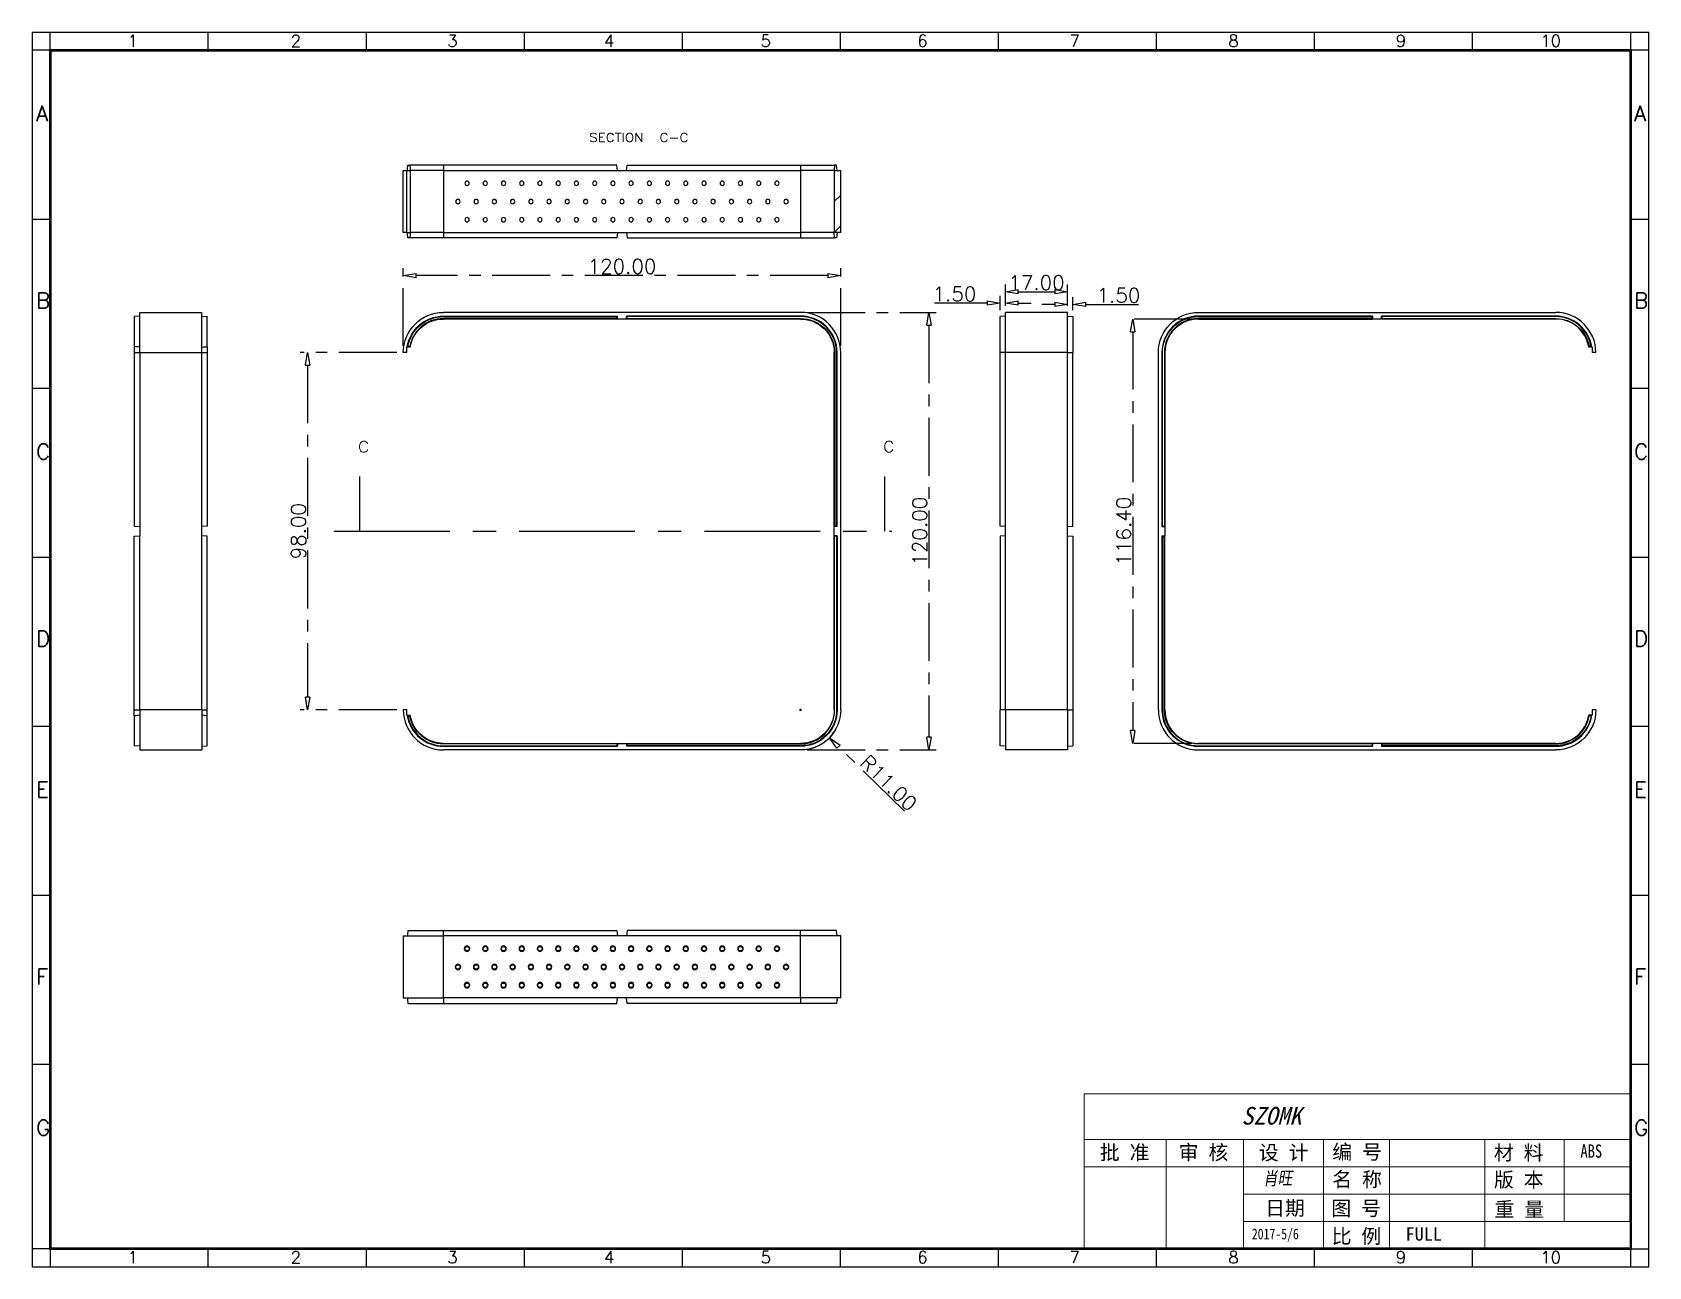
# Model space of a CAD drawing. Header units: millimetres. Extents: x 5867 to 6310, y 376 to 714.
import ezdxf

# ---------------------------------------------------------------- set-up
doc = ezdxf.new("R2010")
doc.units = ezdxf.units.MM
doc.header["$LTSCALE"] = 0.5
doc.linetypes.add('CENTER', pattern=[50.8, 31.75, -6.35, 6.35, -6.35])
doc.layers.add('111', color=7, linetype='Continuous', true_color=0xffffff)
doc.layers.add('112', color=7, linetype='Continuous', true_color=0xffffff)
doc.layers.add('A1_KUANG', color=7, linetype='Continuous')
doc.layers.add('A4_KUANG', color=7, linetype='Continuous')
doc.layers.add('BORDER', color=4, linetype='Continuous', lineweight=20)
doc.layers.add('core', color=7, linetype='Continuous', lineweight=20)
doc.styles.add('blockfont', font='simplex.shx', dxfattribs={"bigfont": 'bigfont'})
doc.styles.get("Standard").update_dxf_attribs({"font": 'txt', "bigfont": 'gbcbig.shx'})
doc.styles.add('仿宋', font='NSimSun.ttf')
doc.styles.add('黑体', font='SIMHEI.TTF', dxfattribs={"height": 2.5})
doc.dimstyles.new('VT-4.00', dxfattribs={"dimtxt": 4, "dimasz": 3.5, "dimexe": 2, "dimexo": 1.8, "dimgap": 0.5, "dimtad": 1, "dimzin": 0, "dimdsep": 46, "dimtxsty": 'Standard', "dimblk": 'CLOSEDBLANK', "dimcen": 0.3, "dimclrd": 1, "dimclre": 1, "dimclrt": 7, "dimadec": 1, "dimazin": 0, "dimtfac": 1, "dimtofl": 0, "dimtmove": 0, "dimatfit": 3, "dimldrblk": 'CLOSEDBLANK', "dimfxl": 0, "dimtolj": 1, "dimtzin": 0, "dimarcsym": 0})

msp = doc.modelspace()

# ---------------------------------------------------------------- texts
at = {"lineweight": 0, "style": '仿宋'}
for s, p in [('批 准', (6159.469, 405.021)), ('审 核', (6181.097, 405.021)), ('设 计', (6203.092, 404.981)), ('编 号', (6223.237, 405.164)), ('材 料', (6267.541, 404.946)), ('名 称', (6223.237, 397.637)), ('版 本', (6267.576, 397.543)), ('日期', (6204.823, 389.773)), ('图 号', (6222.986, 389.69)), ('重 量', (6267.723, 389.433)), ('比 例', (6223.065, 382.057))]:
    msp.add_text(s, height=3.9968, dxfattribs=at).set_placement(p)
at = {"color": 3, "lineweight": 0, "style": '仿宋', "width": 0.8}
for s, height, p in [('ABS', 3.6537, (6291.307, 405.567)), ('2017-5/6', 2.9595, (6201.172, 383.19))]:
    msp.add_text(s, height=height, dxfattribs=at).set_placement(p)
at = {"color": 4, "lineweight": 0, "style": '仿宋', "oblique": 10, "width": 0.8}
msp.add_text('肖旺', height=3.6537, rotation=1, dxfattribs=at).set_placement((6204.302, 398.061))
at = {"color": 3, "lineweight": 0, "style": '仿宋'}
msp.add_text('FULL', height=3.6537, dxfattribs=at).set_placement((6243.366, 382.833))
at = {"layer": '112', "color": 7, "style": 'blockfont'}
for s, height, width, p in [('SECTION ', 2.3813, 1.142, (6019.418, 684.215)), ('C-C', 2.38, 1.142, (6038.712, 684.215)), ('C', 3, 1.153, (5955.958, 599.062)), ('C', 3, 1.153, (6100.024, 599.113))]:
    msp.add_text(s, height=height, dxfattribs=dict(at, width=width)).set_placement(p)
at = {"layer": 'BORDER', "color": 1, "lineweight": 0, "style": '黑体', "oblique": 15}
msp.add_text('SZOMK', height=4.8297, dxfattribs=at).set_placement((6198.334, 414.659))

# ---------------------------------------------------------------- blocks, each defined once
blk = doc.blocks.new('A$C3291225B')
at = {"layer": 'A4_KUANG'}
for p, q in [((2.87, 194.15), (2.87, 197.01)), ((28.09, 194.15), (28.09, 197.01)), ((53.32, 194.15), (53.32, 197.01)), ((78.54, 194.15), (78.54, 197.01)), ((103.77, 194.15), (103.77, 197.01)), ((129, 194.15), (129, 197.01)), ((154.22, 194.15), (154.22, 197.01)), ((179.45, 194.15), (179.45, 197.01)), ((204.67, 194.15), (204.67, 197.01)), ((229.9, 194.15), (229.9, 197.01)), ((255.13, 194.15), (255.13, 197.01)), ((255.14, 0), (255.14, 197.01)), ((2.87, 194.15), (0, 194.15)), ((2.87, 194.15), (2.87, 0)), ((258, 194.15), (2.87, 194.15)), ((2.87, 167.16), (0, 167.16)), ((257.99, 167.16), (255.13, 167.16)), ((2.87, 140.18), (0, 140.18)), ((257.99, 140.18), (255.13, 140.18)), ((2.87, 113.2), (0, 113.2)), ((257.99, 113.2), (255.13, 113.2)), ((2.87, 86.22), (0, 86.22)), ((257.99, 86.22), (255.13, 86.22)), ((2.87, 59.24), (0, 59.24)), ((257.99, 59.24), (255.13, 59.24)), ((2.87, 32.25), (0, 32.25)), ((257.99, 32.25), (255.13, 32.25)), ((2.87, 2.87), (0, 2.87)), ((2.87, 2.87), (258, 2.87)), ((28.09, 0), (28.09, 2.87)), ((53.32, 0), (53.32, 2.87)), ((78.54, 0), (78.54, 2.87)), ((103.77, 0), (103.77, 2.87)), ((129, 0), (129, 2.87)), ((154.22, 0), (154.22, 2.87)), ((179.45, 0), (179.45, 2.87)), ((204.67, 0), (204.67, 2.87)), ((229.9, 0), (229.9, 2.87))]:
    blk.add_line(p, q, dxfattribs=at)
at = {"layer": 'A4_KUANG', "color": 8}
blk.add_lwpolyline([(258, 0), (258, 197.01), (0, 197.01), (0, 0)], close=True, dxfattribs=at)
at = {"layer": 'A4_KUANG', "const_width": 0.4}
blk.add_lwpolyline([(2.87, 2.87), (2.87, 194.15), (255.13, 194.15), (255.14, 2.87), (2.87, 2.87)], dxfattribs=at)
at = {"layer": 'A4_KUANG'}
for s, height, p in [('1', 1.91, (15.22, 194.69)), ('2', 1.91, (41.25, 194.69)), ('3', 1.91, (66.25, 194.69)), ('4', 1.91, (91.25, 194.69)), ('5', 1.91, (116.25, 194.69)), ('6', 1.91, (141.26, 194.69)), ('7', 1.91, (165.57, 194.69)), ('8', 1.91, (190.91, 194.69)), ('9', 1.91, (217.64, 194.69)), ('10', 1.91, (240.72, 194.69)), ('A', 2.48, (0.59, 182.82)), ('A', 2.48, (255.71, 182.82)), ('B', 2.48, (0.59, 152.97)), ('B', 2.48, (255.71, 152.97)), ('C', 2.48, (0.59, 128.85)), ('C', 2.48, (255.71, 128.85)), ('D', 2.48, (0.59, 99.01)), ('D', 2.48, (255.71, 99.01)), ('E', 2.48, (0.59, 74.89)), ('E', 2.48, (255.71, 74.89)), ('F', 2.48, (0.59, 45.04)), ('F', 2.48, (255.71, 45.04)), ('G', 2.48, (0.59, 20.93)), ('G', 2.48, (255.71, 20.93)), ('1', 1.91, (15.22, 0.54)), ('2', 1.91, (41.25, 0.54)), ('3', 1.91, (66.25, 0.54)), ('4', 1.91, (91.25, 0.54)), ('5', 1.91, (116.25, 0.54)), ('6', 1.91, (141.26, 0.54)), ('7', 1.91, (165.57, 0.54)), ('8', 1.91, (190.91, 0.54)), ('9', 1.91, (217.64, 0.54)), ('10', 1.91, (240.72, 0.54))]:
    blk.add_text(s, height=height, dxfattribs=at).set_placement(p)
blk = doc.blocks.new('_ClosedBlank')
at = {"color": 0, "linetype": 'ByBlock', "lineweight": -2}
for p, q in [((-1, 0.17), (0, 0)), ((-1, 0.17), (-1, -0.17)), ((0, 0), (-1, -0.17))]:
    blk.add_line(p, q, dxfattribs=at)
blk = doc.blocks.new('*D2')
at = {"layer": 'core', "color": 1, "linetype": 'CENTER', "lineweight": -2}
for p, q in [((5966.62, 626.41), (5940.16, 626.41)), ((5942.16, 622.91), (5942.16, 531.91)), ((5966.62, 528.41), (5940.16, 528.41))]:
    blk.add_line(p, q, dxfattribs=at)
at = {"layer": 'Defpoints', "color": 0, "linetype": 'CENTER'}
for p in [(5968.42, 626.41), (5942.16, 528.41), (5968.42, 528.41)]:
    blk.add_point(p, dxfattribs=at)
at = {"layer": 'core', "color": 1, "linetype": 'CENTER', "lineweight": -2, "xscale": 3.5, "yscale": 3.5, "zscale": 3.5}
for p, rotation in [((5942.16, 626.41), 90), ((5942.16, 528.41), 270)]:
    blk.add_blockref('_ClosedBlank', p, dxfattribs=dict(at, rotation=rotation))
at = {"layer": 'core', "color": 7, "linetype": 'CENTER', "insert": (5939.66, 577.41), "char_height": 4, "attachment_point": 5, "rotation": 90}
blk.add_mtext('\\A1;98.00', dxfattribs=at)
blk = doc.blocks.new('*D3')
at = {"layer": 'core', "color": 1, "linetype": 'CENTER', "lineweight": -2}
for p, q in [((6079.21, 637.41), (6114.58, 637.41)), ((6112.58, 633.91), (6112.58, 520.91)), ((6079.21, 517.41), (6114.58, 517.41))]:
    blk.add_line(p, q, dxfattribs=at)
at = {"layer": 'Defpoints', "color": 0, "linetype": 'CENTER'}
for p in [(6077.41, 637.41), (6077.41, 517.41), (6112.58, 517.41)]:
    blk.add_point(p, dxfattribs=at)
at = {"layer": 'core', "color": 1, "linetype": 'CENTER', "lineweight": -2, "xscale": 3.5, "yscale": 3.5, "zscale": 3.5}
for p, rotation in [((6112.58, 637.41), 90), ((6112.58, 517.41), 270)]:
    blk.add_blockref('_ClosedBlank', p, dxfattribs=dict(at, rotation=rotation))
at = {"layer": 'core', "color": 7, "linetype": 'CENTER', "insert": (6110.08, 577.41), "char_height": 4, "attachment_point": 5, "rotation": 90}
blk.add_mtext('\\A1;120.00', dxfattribs=at)
blk = doc.blocks.new('*D4')
at = {"layer": 'core', "color": 1, "linetype": 'CENTER', "lineweight": -2}
for p, q in [((5968.42, 628.21), (5968.42, 649.54)), ((6084.91, 647.54), (5971.92, 647.54)), ((6088.41, 628.21), (6088.41, 649.54))]:
    blk.add_line(p, q, dxfattribs=at)
at = {"layer": 'Defpoints', "color": 0, "linetype": 'CENTER'}
for p in [(5968.42, 647.54), (5968.42, 626.41), (6088.41, 626.41)]:
    blk.add_point(p, dxfattribs=at)
at = {"layer": 'core', "color": 1, "linetype": 'CENTER', "lineweight": -2, "xscale": 3.5, "yscale": 3.5, "zscale": 3.5, "rotation": 180}
blk.add_blockref('_ClosedBlank', (5968.42, 647.54), dxfattribs=at)
at = {"layer": 'core', "color": 1, "linetype": 'CENTER', "lineweight": -2, "xscale": 3.5, "yscale": 3.5, "zscale": 3.5}
blk.add_blockref('_ClosedBlank', (6088.41, 647.54), dxfattribs=at)
at = {"layer": 'core', "color": 7, "linetype": 'CENTER', "insert": (6028.42, 650.04), "char_height": 4, "attachment_point": 5}
blk.add_mtext('\\A1;120.00', dxfattribs=at)
blk = doc.blocks.new('*D5')
at = {"layer": 'core', "color": 1, "linetype": 'CENTER', "lineweight": -2}
for p, q in [((6133.61, 639.21), (6133.61, 645.08)), ((6137.11, 643.08), (6147.11, 643.08)), ((6150.61, 639.21), (6150.61, 645.08))]:
    blk.add_line(p, q, dxfattribs=at)
at = {"layer": 'Defpoints', "color": 0, "linetype": 'CENTER'}
for p in [(6150.61, 643.08), (6133.61, 637.41), (6150.61, 637.41)]:
    blk.add_point(p, dxfattribs=at)
at = {"layer": 'core', "color": 1, "linetype": 'CENTER', "lineweight": -2, "xscale": 3.5, "yscale": 3.5, "zscale": 3.5, "rotation": 180}
blk.add_blockref('_ClosedBlank', (6133.61, 643.08), dxfattribs=at)
at = {"layer": 'core', "color": 1, "linetype": 'CENTER', "lineweight": -2, "xscale": 3.5, "yscale": 3.5, "zscale": 3.5}
blk.add_blockref('_ClosedBlank', (6150.61, 643.08), dxfattribs=at)
at = {"layer": 'core', "color": 7, "linetype": 'CENTER', "insert": (6142.11, 645.58), "char_height": 4, "attachment_point": 5}
blk.add_mtext('\\A1;17.00', dxfattribs=at)
blk = doc.blocks.new('*D6')
at = {"layer": 'core', "color": 1, "linetype": 'CENTER', "lineweight": -2}
for p, q in [((6147.11, 639.61), (6143.61, 639.61)), ((6150.61, 639.21), (6150.61, 641.61)), ((6152.11, 638.08), (6152.11, 641.61)), ((6155.61, 639.61), (6170.11, 639.61))]:
    blk.add_line(p, q, dxfattribs=at)
at = {"layer": 'Defpoints', "color": 0, "linetype": 'CENTER'}
for p in [(6152.11, 639.61), (6150.61, 637.41), (6152.11, 636.28)]:
    blk.add_point(p, dxfattribs=at)
at = {"layer": 'core', "color": 1, "linetype": 'CENTER', "lineweight": -2, "xscale": 3.5, "yscale": 3.5, "zscale": 3.5}
blk.add_blockref('_ClosedBlank', (6150.61, 639.61), dxfattribs=at)
at = {"layer": 'core', "color": 1, "linetype": 'CENTER', "lineweight": -2, "xscale": 3.5, "yscale": 3.5, "zscale": 3.5, "rotation": 180}
blk.add_blockref('_ClosedBlank', (6152.11, 639.61), dxfattribs=at)
at = {"layer": 'core', "color": 7, "linetype": 'CENTER', "insert": (6164.61, 642.11), "char_height": 4, "attachment_point": 5}
blk.add_mtext('\\A1;1.50', dxfattribs=at)
blk = doc.blocks.new('*D7')
at = {"layer": 'core', "color": 1, "linetype": 'CENTER', "lineweight": -2}
for p, q in [((6128.61, 639.96), (6114.11, 639.96)), ((6132.11, 638.08), (6132.11, 641.96)), ((6133.61, 639.21), (6133.61, 641.96)), ((6137.11, 639.96), (6140.61, 639.96))]:
    blk.add_line(p, q, dxfattribs=at)
at = {"layer": 'Defpoints', "color": 0, "linetype": 'CENTER'}
for p in [(6132.11, 639.96), (6132.11, 636.28), (6133.61, 637.41)]:
    blk.add_point(p, dxfattribs=at)
at = {"layer": 'core', "color": 1, "linetype": 'CENTER', "lineweight": -2, "xscale": 3.5, "yscale": 3.5, "zscale": 3.5}
blk.add_blockref('_ClosedBlank', (6132.11, 639.96), dxfattribs=at)
at = {"layer": 'core', "color": 1, "linetype": 'CENTER', "lineweight": -2, "xscale": 3.5, "yscale": 3.5, "zscale": 3.5, "rotation": 180}
blk.add_blockref('_ClosedBlank', (6133.61, 639.96), dxfattribs=at)
at = {"layer": 'core', "color": 7, "linetype": 'CENTER', "insert": (6119.61, 642.46), "char_height": 4, "attachment_point": 5}
blk.add_mtext('\\A1;1.50', dxfattribs=at)
blk = doc.blocks.new('*D8')
at = {"layer": 'core', "color": 1, "linetype": 'CENTER', "lineweight": -2}
for p, q in [((6077.11, 528.41), (6077.71, 528.41)), ((6077.41, 528.11), (6077.41, 528.71)), ((6105.9, 500.63), (6087.8, 518.29))]:
    blk.add_line(p, q, dxfattribs=at)
blk.add_arc((6077.41, 528.41), 11, 279.3759, 326.1364, dxfattribs=at)
at = {"layer": 'Defpoints', "color": 0, "linetype": 'CENTER'}
for p in [(6077.41, 528.41), (6085.29, 520.73)]:
    blk.add_point(p, dxfattribs=at)
at = {"layer": 'core', "color": 1, "linetype": 'CENTER', "lineweight": -2, "xscale": 3.5, "yscale": 3.5, "zscale": 3.5, "rotation": 135.7187059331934}
blk.add_blockref('_ClosedBlank', (6085.29, 520.73), dxfattribs=at)
at = {"layer": 'core', "color": 7, "linetype": 'CENTER', "insert": (6101.56, 508.36), "char_height": 4, "attachment_point": 5, "rotation": 315.7187}
blk.add_mtext('\\A1;R11.00', dxfattribs=at)
blk = doc.blocks.new('*D9')
at = {"layer": 'core', "color": 1, "linetype": 'CENTER', "lineweight": -2}
for p, q in [((6184.73, 635.61), (6166.53, 635.61)), ((6168.53, 632.11), (6168.53, 522.71)), ((6184.73, 519.21), (6166.53, 519.21))]:
    blk.add_line(p, q, dxfattribs=at)
at = {"layer": 'Defpoints', "color": 0, "linetype": 'CENTER'}
for p in [(6186.53, 635.61), (6168.53, 519.21), (6186.53, 519.21)]:
    blk.add_point(p, dxfattribs=at)
at = {"layer": 'core', "color": 1, "linetype": 'CENTER', "lineweight": -2, "xscale": 3.5, "yscale": 3.5, "zscale": 3.5}
for p, rotation in [((6168.53, 635.61), 90), ((6168.53, 519.21), 270)]:
    blk.add_blockref('_ClosedBlank', p, dxfattribs=dict(at, rotation=rotation))
at = {"layer": 'core', "color": 7, "linetype": 'CENTER', "insert": (6166.03, 577.41), "char_height": 4, "attachment_point": 5, "rotation": 90}
blk.add_mtext('\\A1;116.40', dxfattribs=at)

# ---------------------------------------------------------------- dimensions: what is measured, and where the dimension line sits
at = {"layer": 'core', "linetype": 'CENTER'}
for base, p1, p2, picture, middle in [((5968.417, 647.541), (6088.414, 626.407), (5968.417, 626.407), '*D4', (6028.416, 650.041)), ((6150.608, 643.083), (6133.608, 637.407), (6150.608, 637.407), '*D5', (6142.108, 645.583)), ((6132.108, 639.965), (6133.608, 637.407), (6132.108, 636.276), '*D7', (6119.608, 642.465)), ((6152.108, 639.61), (6150.608, 637.407), (6152.108, 636.276), '*D6', (6164.608, 642.11))]:
    dim = msp.add_linear_dim(base=base, p1=p1, p2=p2, dimstyle='VT-4.00', dxfattribs=at)
    dim.commit()
    dim.dimension.update_dxf_attribs({"geometry": picture, "text_midpoint": middle})
for base, p1, p2, picture, middle in [((6112.578, 517.41), (6077.415, 637.407), (6077.415, 517.41), '*D3', (6110.078, 577.409)), ((5942.159, 528.41), (5968.417, 626.407), (5968.417, 528.41), '*D2', (5939.659, 577.409))]:
    dim = msp.add_linear_dim(base=base, p1=p1, p2=p2, angle=90, dimstyle='VT-4.00', dxfattribs=at)
    dim.commit()
    dim.dimension.update_dxf_attribs({"geometry": picture, "text_midpoint": middle})
dim = msp.add_linear_dim(base=(6168.533, 519.21), p1=(6186.528, 635.607), p2=(6186.528, 519.21), angle=90, dimstyle='VT-4.00', dxfattribs=at)
dim.commit()
dim.dimension.update_dxf_attribs({"geometry": '*D9', "text_midpoint": (6168.533, 577.409), "dimtype": 128})
dim = msp.add_radius_dim(center=(6077.415, 528.41), mpoint=(6085.29, 520.73), dimstyle='VT-4.00', dxfattribs=at)
dim.commit()
dim.dimension.update_dxf_attribs({"geometry": '*D8', "text_midpoint": (6099.812, 506.567), "dimtype": 132})

# ---------------------------------------------------------------- linework, layer by layer
at = {"color": 251}
for p, q in [((6086.614, 667.815), (6088.414, 669.613)), ((6086.614, 659.334), (6088.414, 661.132))]:
    msp.add_line(p, q, dxfattribs=at)
at = {"lineweight": 0, "ltscale": 0.5}
for p, q in [((6155.213, 423.081), (6155.213, 380.615)), ((6177.695, 410.591), (6177.695, 380.615)), ((6198.928, 410.591), (6198.928, 380.615)), ((6220.785, 410.591), (6220.785, 380.615)), ((6238.896, 410.591), (6238.896, 380.615)), ((6265.125, 410.591), (6265.125, 380.615))]:
    msp.add_line(p, q, dxfattribs=at)
at = {"lineweight": 0}
for p, q in [((6155.213, 423.081), (6305.099, 423.081)), ((6155.213, 410.591), (6305.099, 410.591)), ((6286.889, 410.591), (6286.889, 388.109)), ((6155.213, 403.097), (6305.099, 403.097)), ((6220.785, 395.603), (6198.928, 395.603)), ((6220.785, 395.603), (6305.099, 395.603)), ((6198.928, 388.109), (6305.099, 388.109)), ((6305.099, 380.615), (6155.213, 380.615))]:
    msp.add_line(p, q, dxfattribs=at)
at = {"layer": '111', "color": 1, "linetype": 'CENTER', "ltscale": 2}
for p, q in [((5956.417, 592.409), (5956.417, 577.409)), ((6100.414, 592.409), (6100.414, 577.409)), ((5949.417, 577.409), (6102.414, 577.409))]:
    msp.add_line(p, q, dxfattribs=at)
for points in [[(5956.417, 577.409), (5954.81, 583.409), (5958.025, 583.409), (5956.417, 577.409)], [(6100.414, 577.409), (6098.807, 583.409), (6102.022, 583.409), (6100.414, 577.409)]]:
    msp.add_solid(points, dxfattribs=at)
at = {"layer": '112', "color": 7}
for p, q in [((5968.417, 659.334), (5968.417, 676.334)), ((5968.417, 676.334), (5969.417, 676.334)), ((5969.417, 659.334), (5969.417, 676.334)), ((5969.417, 676.334), (5969.53, 676.334)), ((5969.53, 676.334), (5970.34, 676.334)), ((5969.684, 677.834), (5970.23, 677.834)), ((5979.417, 677.834), (5970.23, 677.834)), ((5970.34, 676.334), (5970.34, 659.334)), ((5979.417, 676.334), (5970.34, 676.334)), ((5979.417, 677.834), (5979.417, 676.334)), ((6027.035, 677.834), (5979.417, 677.834)), ((5979.417, 676.334), (5979.417, 659.334)), ((5979.417, 676.334), (6027.166, 676.334)), ((6027.166, 676.334), (6027.035, 677.834)), ((6027.166, 676.334), (6029.666, 676.334)), ((6029.666, 676.334), (6029.797, 677.834)), ((6029.666, 676.334), (6077.415, 676.334)), ((6029.797, 677.834), (6077.415, 677.834)), ((6077.415, 677.834), (6077.415, 676.334)), ((6077.415, 677.834), (6086.746, 677.834)), ((6077.415, 676.334), (6077.415, 659.334)), ((6086.614, 676.334), (6077.415, 676.334)), ((6086.746, 677.834), (6086.614, 676.334)), ((6086.614, 676.334), (6088.414, 676.334)), ((6086.614, 676.334), (6086.614, 659.334)), ((6087.283, 677.834), (6086.746, 677.834)), ((6087.414, 676.334), (6087.283, 677.834)), ((6088.414, 659.334), (6088.414, 676.334)), ((5969.417, 659.334), (5968.417, 659.334)), ((5969.417, 659.334), (5969.53, 659.334)), ((5969.53, 659.334), (5970.34, 659.334)), ((5970.23, 657.834), (5969.684, 657.834)), ((5979.417, 657.834), (5970.23, 657.834)), ((5979.417, 659.334), (5970.34, 659.334)), ((5979.417, 659.334), (5979.417, 657.834)), ((5979.417, 659.334), (6027.166, 659.334)), ((6027.035, 657.834), (5979.417, 657.834)), ((6027.166, 659.334), (6027.035, 657.834)), ((6027.166, 659.334), (6029.666, 659.334)), ((6029.666, 659.334), (6029.797, 657.834)), ((6029.666, 659.334), (6077.415, 659.334)), ((6029.797, 657.834), (6077.415, 657.834)), ((6086.614, 659.334), (6077.415, 659.334)), ((6077.415, 659.334), (6077.415, 657.834)), ((6077.415, 657.834), (6086.746, 657.834)), ((6088.414, 659.334), (6086.614, 659.334)), ((6086.746, 657.834), (6086.614, 659.334)), ((6087.283, 657.834), (6086.746, 657.834)), ((6087.414, 659.334), (6087.283, 657.834)), ((5896.143, 636.407), (5894.643, 636.276)), ((5894.643, 636.276), (5894.643, 628.039)), ((5896.143, 637.407), (5913.142, 637.407)), ((5896.143, 626.407), (5896.143, 637.407)), ((5913.142, 626.407), (5913.142, 637.407)), ((5913.142, 636.407), (5914.642, 636.276)), ((5914.642, 628.039), (5914.642, 636.276)), ((6077.415, 637.407), (5979.417, 637.407)), ((5979.417, 636.407), (5979.417, 636.276)), ((5979.417, 636.407), (6027.166, 636.407)), ((5979.417, 636.276), (6027.035, 636.276)), ((5979.417, 635.607), (5979.417, 635.738)), ((6027.035, 635.738), (5979.417, 635.738)), ((6027.166, 635.607), (5979.417, 635.607)), ((6027.035, 636.276), (6027.166, 636.407)), ((6027.035, 635.738), (6027.035, 636.276)), ((6027.166, 635.607), (6027.035, 635.738)), ((6027.166, 635.607), (6027.166, 636.407)), ((6029.666, 635.607), (6027.166, 635.607)), ((6029.797, 636.276), (6029.666, 636.407)), ((6029.666, 635.607), (6029.666, 636.407)), ((6077.415, 636.407), (6029.666, 636.407)), ((6029.666, 635.607), (6029.797, 635.738)), ((6077.415, 635.607), (6029.666, 635.607)), ((6029.797, 635.738), (6029.797, 636.276)), ((6077.415, 636.276), (6029.797, 636.276)), ((6029.797, 635.738), (6077.415, 635.738)), ((6077.415, 636.407), (6077.415, 636.276)), ((6077.415, 635.607), (6077.415, 635.738)), ((6133.608, 636.407), (6132.108, 636.276)), ((6132.108, 626.407), (6132.108, 636.276)), ((6133.608, 626.407), (6133.608, 637.407)), ((6150.608, 637.407), (6133.608, 637.407)), ((6150.608, 626.407), (6150.608, 637.407)), ((6150.608, 636.407), (6152.108, 636.276)), ((6152.108, 636.276), (6152.108, 626.407)), ((6186.528, 637.407), (6284.526, 637.407)), ((6186.528, 636.407), (6186.528, 636.276)), ((6234.277, 636.407), (6186.528, 636.407)), ((6186.528, 636.276), (6234.146, 636.276)), ((6234.146, 635.738), (6186.528, 635.738)), ((6186.528, 635.738), (6186.528, 635.607)), ((6186.528, 635.607), (6234.277, 635.607)), ((6234.146, 636.276), (6234.277, 636.407)), ((6234.146, 635.738), (6234.146, 636.276)), ((6234.277, 635.607), (6234.146, 635.738)), ((6234.277, 636.407), (6234.277, 635.607)), ((6236.777, 635.607), (6234.277, 635.607)), ((6236.908, 636.276), (6236.777, 636.407)), ((6236.777, 635.607), (6236.777, 636.407)), ((6284.526, 636.407), (6236.777, 636.407)), ((6236.777, 635.607), (6236.908, 635.738)), ((6284.526, 635.607), (6236.777, 635.607)), ((6236.908, 635.738), (6236.908, 636.276)), ((6284.526, 636.276), (6236.908, 636.276)), ((6236.908, 635.738), (6284.526, 635.738)), ((6284.526, 636.407), (6284.526, 636.276)), ((6284.526, 635.738), (6284.526, 635.607)), ((5894.643, 628.039), (5894.643, 626.407)), ((5894.643, 626.407), (5896.143, 626.407)), ((5894.643, 626.407), (5894.643, 578.79)), ((5896.143, 626.407), (5913.142, 626.407)), ((5896.143, 626.407), (5896.143, 578.659)), ((5913.142, 626.407), (5914.642, 626.407)), ((5913.142, 578.659), (5913.142, 626.407)), ((5914.642, 628.039), (5914.642, 626.407)), ((5914.642, 626.407), (5914.642, 578.79)), ((5969.417, 626.407), (5968.417, 626.407)), ((5969.417, 626.407), (5969.417, 627.907)), ((5969.53, 627.907), (5969.417, 627.907)), ((5970.34, 627.907), (5969.53, 627.907)), ((5970.23, 628.039), (5969.684, 628.039)), ((6086.614, 626.407), (6086.746, 626.407)), ((6086.614, 578.659), (6086.614, 626.407)), ((6086.746, 626.407), (6086.746, 578.79)), ((6087.283, 578.79), (6087.283, 626.407)), ((6087.414, 626.407), (6087.283, 626.407)), ((6087.414, 578.659), (6087.414, 626.407)), ((6088.414, 528.41), (6088.414, 626.407)), ((6133.608, 626.407), (6132.108, 626.407)), ((6132.108, 578.79), (6132.108, 626.407)), ((6150.608, 626.407), (6133.608, 626.407)), ((6133.608, 528.41), (6133.608, 626.407)), ((6150.608, 528.41), (6150.608, 626.407)), ((6150.608, 626.407), (6152.108, 626.407)), ((6152.108, 578.79), (6152.108, 626.407)), ((6175.528, 528.41), (6175.528, 626.407)), ((6176.528, 626.407), (6176.528, 578.659)), ((6176.528, 626.407), (6176.66, 626.407)), ((6176.66, 578.79), (6176.66, 626.407)), ((6177.197, 626.407), (6177.197, 578.79)), ((6177.197, 626.407), (6177.328, 626.407)), ((6177.328, 626.407), (6177.328, 578.659)), ((6294.412, 627.907), (6293.602, 627.907)), ((6294.258, 628.039), (6293.713, 628.039)), ((6294.525, 627.907), (6294.412, 627.907)), ((6294.525, 627.907), (6294.525, 626.407)), ((6295.525, 626.407), (6294.525, 626.407)), ((5894.643, 578.79), (5896.143, 578.659)), ((5896.143, 578.659), (5896.143, 576.159)), ((5914.642, 578.79), (5913.142, 578.659)), ((5913.142, 576.159), (5913.142, 578.659)), ((6086.746, 578.79), (6086.614, 578.659)), ((6087.414, 578.659), (6086.614, 578.659)), ((6086.614, 576.159), (6086.614, 578.659)), ((6087.283, 578.79), (6086.746, 578.79)), ((6087.414, 578.659), (6087.283, 578.79)), ((6133.608, 578.659), (6132.108, 578.79)), ((6150.608, 578.659), (6152.108, 578.79)), ((6176.528, 578.659), (6176.66, 578.79)), ((6176.528, 578.659), (6177.328, 578.659)), ((6176.66, 578.79), (6177.197, 578.79)), ((6177.197, 578.79), (6177.328, 578.659)), ((6177.328, 578.659), (6177.328, 576.159)), ((5894.643, 576.027), (5896.143, 576.159)), ((5894.643, 528.41), (5894.643, 576.027)), ((5896.143, 528.41), (5896.143, 576.159)), ((5913.142, 528.41), (5913.142, 576.159)), ((5914.642, 576.027), (5913.142, 576.159)), ((5914.642, 528.41), (5914.642, 576.027)), ((6086.746, 576.027), (6086.614, 576.159)), ((6087.414, 576.159), (6086.614, 576.159)), ((6086.614, 528.41), (6086.614, 576.159)), ((6087.283, 576.027), (6086.746, 576.027)), ((6086.746, 528.41), (6086.746, 576.027)), ((6087.414, 576.159), (6087.283, 576.027)), ((6087.283, 576.027), (6087.283, 528.41)), ((6087.414, 576.159), (6087.414, 528.41)), ((6133.608, 576.159), (6132.108, 576.027)), ((6132.108, 576.027), (6132.108, 528.41)), ((6150.608, 576.159), (6152.108, 576.027)), ((6152.108, 576.027), (6152.108, 528.41)), ((6176.528, 576.159), (6176.66, 576.027)), ((6176.528, 576.159), (6177.328, 576.159)), ((6176.528, 576.159), (6176.528, 528.41)), ((6176.66, 576.027), (6177.197, 576.027)), ((6176.66, 576.027), (6176.66, 528.41)), ((6177.197, 576.027), (6177.328, 576.159)), ((6177.197, 528.41), (6177.197, 576.027)), ((6177.328, 528.41), (6177.328, 576.159)), ((5894.643, 528.41), (5896.143, 528.41)), ((5894.643, 526.778), (5894.643, 528.41)), ((5913.142, 528.41), (5896.143, 528.41)), ((5896.143, 528.41), (5896.143, 517.41)), ((5913.142, 528.41), (5913.142, 517.41)), ((5913.142, 528.41), (5914.642, 528.41)), ((5914.642, 526.778), (5914.642, 528.41)), ((5969.417, 528.41), (5968.417, 528.41)), ((5969.417, 526.91), (5969.417, 528.41)), ((6086.614, 528.41), (6086.746, 528.41)), ((6087.414, 528.41), (6087.283, 528.41)), ((6132.108, 518.541), (6132.108, 528.41)), ((6133.608, 528.41), (6132.108, 528.41)), ((6133.608, 528.41), (6133.608, 517.41)), ((6150.608, 528.41), (6133.608, 528.41)), ((6150.608, 528.41), (6150.608, 517.41)), ((6150.608, 528.41), (6152.108, 528.41)), ((6152.108, 528.41), (6152.108, 518.541)), ((6176.528, 528.41), (6176.66, 528.41)), ((6177.197, 528.41), (6177.328, 528.41)), ((6294.525, 528.41), (6294.525, 526.91)), ((6295.525, 528.41), (6294.525, 528.41)), ((5894.643, 526.779), (5894.643, 518.541)), ((5914.642, 518.541), (5914.642, 526.779)), ((5969.417, 526.91), (5969.53, 526.91)), ((5969.53, 526.91), (5970.34, 526.91)), ((5970.23, 526.779), (5969.684, 526.779)), ((6294.412, 526.91), (6293.602, 526.91)), ((6294.258, 526.779), (6293.713, 526.779)), ((6294.525, 526.91), (6294.412, 526.91)), ((5979.417, 519.21), (5979.417, 519.079)), ((5979.417, 519.21), (6027.166, 519.21)), ((6027.035, 519.079), (5979.417, 519.079)), ((6027.166, 519.21), (6027.035, 519.079)), ((6027.035, 519.079), (6027.035, 518.541)), ((6027.166, 519.21), (6027.166, 518.41)), ((6027.166, 519.21), (6029.666, 519.21)), ((6029.666, 519.21), (6029.797, 519.079)), ((6029.666, 519.21), (6077.415, 519.21)), ((6029.666, 519.21), (6029.666, 518.41)), ((6029.797, 519.079), (6077.415, 519.079)), ((6029.797, 519.079), (6029.797, 518.541)), ((6077.415, 519.21), (6077.415, 519.079)), ((6186.528, 519.079), (6186.528, 519.21)), ((6234.277, 519.21), (6186.528, 519.21)), ((6234.146, 519.079), (6186.528, 519.079)), ((6234.277, 519.21), (6234.146, 519.079)), ((6234.146, 519.079), (6234.146, 518.541)), ((6234.277, 519.21), (6234.277, 518.41)), ((6236.777, 519.21), (6234.277, 519.21)), ((6236.777, 519.21), (6236.908, 519.079)), ((6284.526, 519.21), (6236.777, 519.21)), ((6236.777, 519.21), (6236.777, 518.41)), ((6236.908, 519.079), (6284.526, 519.079)), ((6236.908, 519.079), (6236.908, 518.541)), ((6284.526, 519.079), (6284.526, 519.21)), ((5896.143, 518.41), (5894.643, 518.541)), ((5896.143, 517.41), (5913.142, 517.41)), ((5913.142, 518.41), (5914.642, 518.541)), ((5979.417, 518.41), (5979.417, 518.541)), ((5979.417, 518.541), (6027.035, 518.541)), ((5979.417, 518.41), (6027.166, 518.41)), ((6077.415, 517.41), (5979.417, 517.41)), ((6027.035, 518.541), (6027.166, 518.41)), ((6029.797, 518.541), (6029.666, 518.41)), ((6077.415, 518.41), (6029.666, 518.41)), ((6077.415, 518.541), (6029.797, 518.541)), ((6077.415, 518.41), (6077.415, 518.541)), ((6133.608, 518.41), (6132.108, 518.541)), ((6150.608, 517.41), (6133.608, 517.41)), ((6150.608, 518.41), (6152.108, 518.541)), ((6186.528, 518.41), (6186.528, 518.541)), ((6186.528, 518.541), (6234.146, 518.541)), ((6186.528, 518.41), (6234.277, 518.41)), ((6186.528, 517.41), (6284.526, 517.41)), ((6234.146, 518.541), (6234.277, 518.41)), ((6236.908, 518.541), (6236.777, 518.41)), ((6236.777, 518.41), (6284.526, 518.41)), ((6284.526, 518.541), (6236.908, 518.541)), ((6284.526, 518.41), (6284.526, 518.541)), ((5968.417, 466.395), (5979.417, 466.395)), ((5968.417, 466.395), (5968.417, 449.395)), ((5969.684, 467.895), (5979.417, 467.895)), ((5979.417, 466.395), (5979.417, 467.895)), ((5979.417, 467.895), (6027.035, 467.895)), ((5979.417, 449.395), (5979.417, 466.395)), ((6077.415, 466.395), (5979.417, 466.395)), ((6027.035, 467.895), (6027.166, 466.395)), ((6029.797, 467.895), (6029.666, 466.395)), ((6077.415, 467.895), (6029.797, 467.895)), ((6077.415, 466.395), (6077.415, 467.895)), ((6087.283, 467.895), (6077.415, 467.895)), ((6077.415, 449.395), (6077.415, 466.395)), ((6088.414, 466.395), (6077.415, 466.395)), ((6087.414, 466.395), (6087.283, 467.895)), ((6088.414, 449.395), (6088.414, 466.395)), ((5968.417, 449.395), (5979.417, 449.395)), ((5969.684, 447.895), (5979.417, 447.895)), ((6077.415, 449.395), (5979.417, 449.395)), ((5979.417, 449.395), (5979.417, 447.895)), ((5979.417, 447.895), (6027.035, 447.895)), ((6027.035, 447.895), (6027.166, 449.395)), ((6029.797, 447.895), (6029.666, 449.395)), ((6077.415, 447.895), (6029.797, 447.895)), ((6088.414, 449.395), (6077.415, 449.395)), ((6077.415, 449.395), (6077.415, 447.895)), ((6087.283, 447.895), (6077.415, 447.895)), ((6087.414, 449.395), (6087.283, 447.895))]:
    msp.add_line(p, q, dxfattribs=at)
at = {"layer": '112', "color": 7, "extrusion": (0, 0, -1)}
for centre, radius in [((-5985.917, 672.834), 0.593), ((-5990.917, 672.834), 0.593), ((-5995.917, 672.834), 0.593), ((-6000.917, 672.834), 0.593), ((-6005.916, 672.834), 0.593), ((-6010.916, 672.834), 0.593), ((-6015.916, 672.834), 0.593), ((-6020.916, 672.834), 0.593), ((-6025.916, 672.834), 0.593), ((-6030.916, 672.834), 0.593), ((-6035.916, 672.834), 0.593), ((-6040.916, 672.834), 0.593), ((-6045.915, 672.834), 0.593), ((-6050.915, 672.834), 0.593), ((-6055.915, 672.834), 0.593), ((-6060.915, 672.834), 0.593), ((-6065.915, 672.834), 0.593), ((-6070.915, 672.834), 0.593), ((-5983.417, 667.834), 0.593), ((-5988.417, 667.834), 0.593), ((-5993.417, 667.834), 0.593), ((-5998.417, 667.834), 0.593), ((-6003.417, 667.834), 0.593), ((-6008.416, 667.834), 0.593), ((-6013.416, 667.834), 0.593), ((-6018.416, 667.834), 0.593), ((-6023.416, 667.834), 0.593), ((-6028.416, 667.834), 0.593), ((-6033.416, 667.834), 0.593), ((-6038.416, 667.834), 0.593), ((-6043.416, 667.834), 0.593), ((-6048.415, 667.834), 0.593), ((-6053.415, 667.834), 0.593), ((-6058.415, 667.834), 0.593), ((-6063.415, 667.834), 0.593), ((-6068.415, 667.834), 0.593), ((-6073.415, 667.834), 0.593), ((-5985.917, 662.834), 0.593), ((-5990.917, 662.834), 0.593), ((-5995.917, 662.834), 0.593), ((-6000.917, 662.834), 0.593), ((-6005.916, 662.834), 0.593), ((-6010.916, 662.834), 0.593), ((-6015.916, 662.834), 0.593), ((-6020.916, 662.834), 0.593), ((-6025.916, 662.834), 0.593), ((-6030.916, 662.834), 0.593), ((-6035.916, 662.834), 0.593), ((-6040.916, 662.834), 0.593), ((-6045.915, 662.834), 0.593), ((-6050.915, 662.834), 0.593), ((-6055.915, 662.834), 0.593), ((-6060.915, 662.834), 0.593), ((-6065.915, 662.834), 0.593), ((-6070.915, 662.834), 0.593), ((-5985.917, 462.895), 0.75), ((-5990.917, 462.895), 0.75), ((-5995.917, 462.895), 0.75), ((-6000.917, 462.895), 0.75), ((-6005.916, 462.895), 0.75), ((-6010.916, 462.895), 0.75), ((-6015.916, 462.895), 0.75), ((-6020.916, 462.895), 0.75), ((-6025.916, 462.895), 0.75), ((-6030.916, 462.895), 0.75), ((-6035.916, 462.895), 0.75), ((-6040.916, 462.895), 0.75), ((-6045.915, 462.895), 0.75), ((-6050.915, 462.895), 0.75), ((-6055.915, 462.895), 0.75), ((-6060.915, 462.895), 0.75), ((-6065.915, 462.895), 0.75), ((-6070.915, 462.895), 0.75), ((-5983.417, 457.895), 0.75), ((-5988.417, 457.895), 0.75), ((-5993.417, 457.895), 0.75), ((-5998.417, 457.895), 0.75), ((-6003.417, 457.895), 0.75), ((-6008.416, 457.895), 0.75), ((-6013.416, 457.895), 0.75), ((-6018.416, 457.895), 0.75), ((-6023.416, 457.895), 0.75), ((-6028.416, 457.895), 0.75), ((-6033.416, 457.895), 0.75), ((-6038.416, 457.895), 0.75), ((-6043.416, 457.895), 0.75), ((-6048.415, 457.895), 0.75), ((-6053.415, 457.895), 0.75), ((-6058.415, 457.895), 0.75), ((-6063.415, 457.895), 0.75), ((-6068.415, 457.895), 0.75), ((-6073.415, 457.895), 0.75), ((-5985.917, 452.895), 0.75), ((-5990.917, 452.895), 0.75), ((-5995.917, 452.895), 0.75), ((-6000.917, 452.895), 0.75), ((-6005.916, 452.895), 0.75), ((-6010.916, 452.895), 0.75), ((-6015.916, 452.895), 0.75), ((-6020.916, 452.895), 0.75), ((-6025.916, 452.895), 0.75), ((-6030.916, 452.895), 0.75), ((-6035.916, 452.895), 0.75), ((-6040.916, 452.895), 0.75), ((-6045.915, 452.895), 0.75), ((-6050.915, 452.895), 0.75), ((-6055.915, 452.895), 0.75), ((-6060.915, 452.895), 0.75), ((-6065.915, 452.895), 0.75), ((-6070.915, 452.895), 0.75)]:
    msp.add_circle(centre, radius, dxfattribs=at)
at = {"layer": '112', "color": 7}
for centre in [(5985.917, 462.895), (5990.917, 462.895), (5995.917, 462.895), (6000.917, 462.895), (6005.916, 462.895), (6010.916, 462.895), (6015.916, 462.895), (6020.916, 462.895), (6025.916, 462.895), (6030.916, 462.895), (6035.916, 462.895), (6040.916, 462.895), (6045.915, 462.895), (6050.915, 462.895), (6055.915, 462.895), (6060.915, 462.895), (6065.915, 462.895), (6070.915, 462.895), (5983.417, 457.895), (5988.417, 457.895), (5993.417, 457.895), (5998.417, 457.895), (6003.417, 457.895), (6008.416, 457.895), (6013.416, 457.895), (6018.416, 457.895), (6023.416, 457.895), (6028.416, 457.895), (6033.416, 457.895), (6038.416, 457.895), (6043.416, 457.895), (6048.415, 457.895), (6053.415, 457.895), (6058.415, 457.895), (6063.415, 457.895), (6068.415, 457.895), (6073.415, 457.895), (5985.917, 452.895), (5990.917, 452.895), (5995.917, 452.895), (6000.917, 452.895), (6005.916, 452.895), (6010.916, 452.895), (6015.916, 452.895), (6020.916, 452.895), (6025.916, 452.895), (6030.916, 452.895), (6035.916, 452.895), (6040.916, 452.895), (6045.915, 452.895), (6050.915, 452.895), (6055.915, 452.895), (6060.915, 452.895), (6065.915, 452.895), (6070.915, 452.895)]:
    msp.add_circle(centre, 0.593, dxfattribs=at)
at = {"layer": '112', "color": 7, "extrusion": (0, 0, -1)}
for centre, radius, start, end in [((-5979.417, 626.407), 11, 0, 90), ((-5979.417, 626.407), 10, 8.62693, 90), ((-5979.417, 626.407), 9.869, 9.51423, 90), ((-5979.417, 626.407), 9.2, 9.38359, 90), ((-6077.415, 626.407), 9.331, 90, 180), ((-6077.415, 626.407), 9.2, 90, 180), ((-6186.528, 626.407), 11, 0, 90), ((-6186.528, 626.407), 9.869, 0, 90), ((-6284.526, 626.407), 9.331, 90, 169.93215), ((-6077.415, 528.41), 9.2, 180, 270), ((-6077.415, 528.41), 10, 180, 270), ((-6077.415, 528.41), 9.869, 180, 270), ((-6077.415, 528.41), 11, 180, 270), ((-6186.528, 528.41), 9.331, 270, 0), ((-6284.526, 528.41), 11, 180, 270), ((-5979.417, 528.41), 9.331, 270, 349.93215), ((-5979.417, 528.41), 9.2, 270, 350.61641), ((-6284.526, 528.41), 9.869, 189.51423, 270)]:
    msp.add_arc(centre, radius, start, end, dxfattribs=at)
at = {"layer": '112', "color": 7}
for centre, radius, start, end in [((5979.417, 626.407), 9.331, 90, 169.93215), ((6077.415, 626.407), 11, 0, 90), ((6077.415, 626.407), 10, 0, 90), ((6077.415, 626.407), 9.869, 0, 90), ((6186.528, 626.407), 10, 90, 180), ((6186.528, 626.407), 9.331, 90, 180), ((6186.528, 626.407), 9.2, 90, 180), ((6284.526, 626.407), 11, 0, 90), ((6284.526, 626.407), 10, 8.62693, 90), ((6284.526, 626.407), 9.869, 9.51423, 90), ((6284.526, 626.407), 9.2, 9.38359, 90), ((5979.417, 528.41), 11, 180, 270), ((6077.415, 528.41), 9.331, 270, 0), ((6186.528, 528.41), 11, 180, 270), ((6186.528, 528.41), 10, 180, 270), ((6186.528, 528.41), 9.869, 180, 270), ((6186.528, 528.41), 9.2, 180, 270), ((5979.417, 528.41), 10, 188.62693, 270), ((5979.417, 528.41), 9.869, 189.51423, 270), ((6284.526, 528.41), 10, 270, 351.37307), ((6284.526, 528.41), 9.2, 270, 350.61641), ((6284.526, 528.41), 9.331, 270, 349.93215)]:
    msp.add_arc(centre, radius, start, end, dxfattribs=at)
for points in [[(5969.53, 676.334), (5969.581, 676.834), (5969.633, 677.334), (5969.684, 677.834)], [(5970.23, 677.834), (5970.266, 677.334), (5970.303, 676.834), (5970.34, 676.334)], [(5969.684, 657.834), (5969.633, 658.334), (5969.581, 658.834), (5969.53, 659.334)], [(5970.34, 659.334), (5970.303, 658.834), (5970.266, 658.334), (5970.23, 657.834)], [(5896.143, 627.907), (5895.643, 627.951), (5895.143, 627.995), (5894.643, 628.039)], [(5969.53, 627.907), (5969.581, 627.951), (5969.633, 627.995), (5969.684, 628.039)], [(5970.34, 627.907), (5970.303, 627.951), (5970.266, 627.995), (5970.23, 628.039)], [(6293.713, 628.039), (6293.676, 627.995), (6293.639, 627.951), (6293.602, 627.907)], [(6294.412, 627.907), (6294.361, 627.951), (6294.31, 627.995), (6294.258, 628.039)], [(5896.143, 526.91), (5895.643, 526.866), (5895.143, 526.822), (5894.643, 526.779)], [(5914.642, 526.779), (5914.142, 526.822), (5913.642, 526.866), (5913.142, 526.91)], [(5969.684, 526.779), (5969.633, 526.822), (5969.581, 526.866), (5969.53, 526.91)], [(5970.34, 526.91), (5970.303, 526.866), (5970.266, 526.822), (5970.23, 526.779)], [(6293.713, 526.779), (6293.676, 526.822), (6293.639, 526.866), (6293.602, 526.91)], [(6294.412, 526.91), (6294.361, 526.866), (6294.31, 526.822), (6294.258, 526.779)], [(5969.684, 467.895), (5969.633, 467.395), (5969.581, 466.895), (5969.53, 466.395)], [(5969.53, 449.395), (5969.581, 448.895), (5969.633, 448.395), (5969.684, 447.895)]]:
    msp.add_open_spline(points, degree=3, dxfattribs=at)
msp.add_open_spline([(5913.142, 627.907), (5913.388, 627.929), (5913.634, 627.95), (5913.88, 627.972), (5914.134, 627.994), (5914.388, 628.016), (5914.642, 628.039)], degree=3, knots=[0, 0, 0, 0, 0.4916819, 0.4916819, 0.4916819, 1, 1, 1, 1], dxfattribs=at)

# ---------------------------------------------------------------- block references
at = {"layer": 'A1_KUANG', "color": 1, "lineweight": 0, "xscale": 1.718413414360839, "yscale": 1.718413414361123, "zscale": 1.718413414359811}
msp.add_blockref('A$C3291225B', (5866.672, 375.691), dxfattribs=at)

msp.set_redraw_order([(e.dxf.handle, doc.entitydb.next_handle()) for e in msp.query("TEXT MTEXT ATTDEF DIMENSION ARC_DIMENSION")])  # texts and dimensions are drawn at this point

doc.saveas('drawing.dxf')
